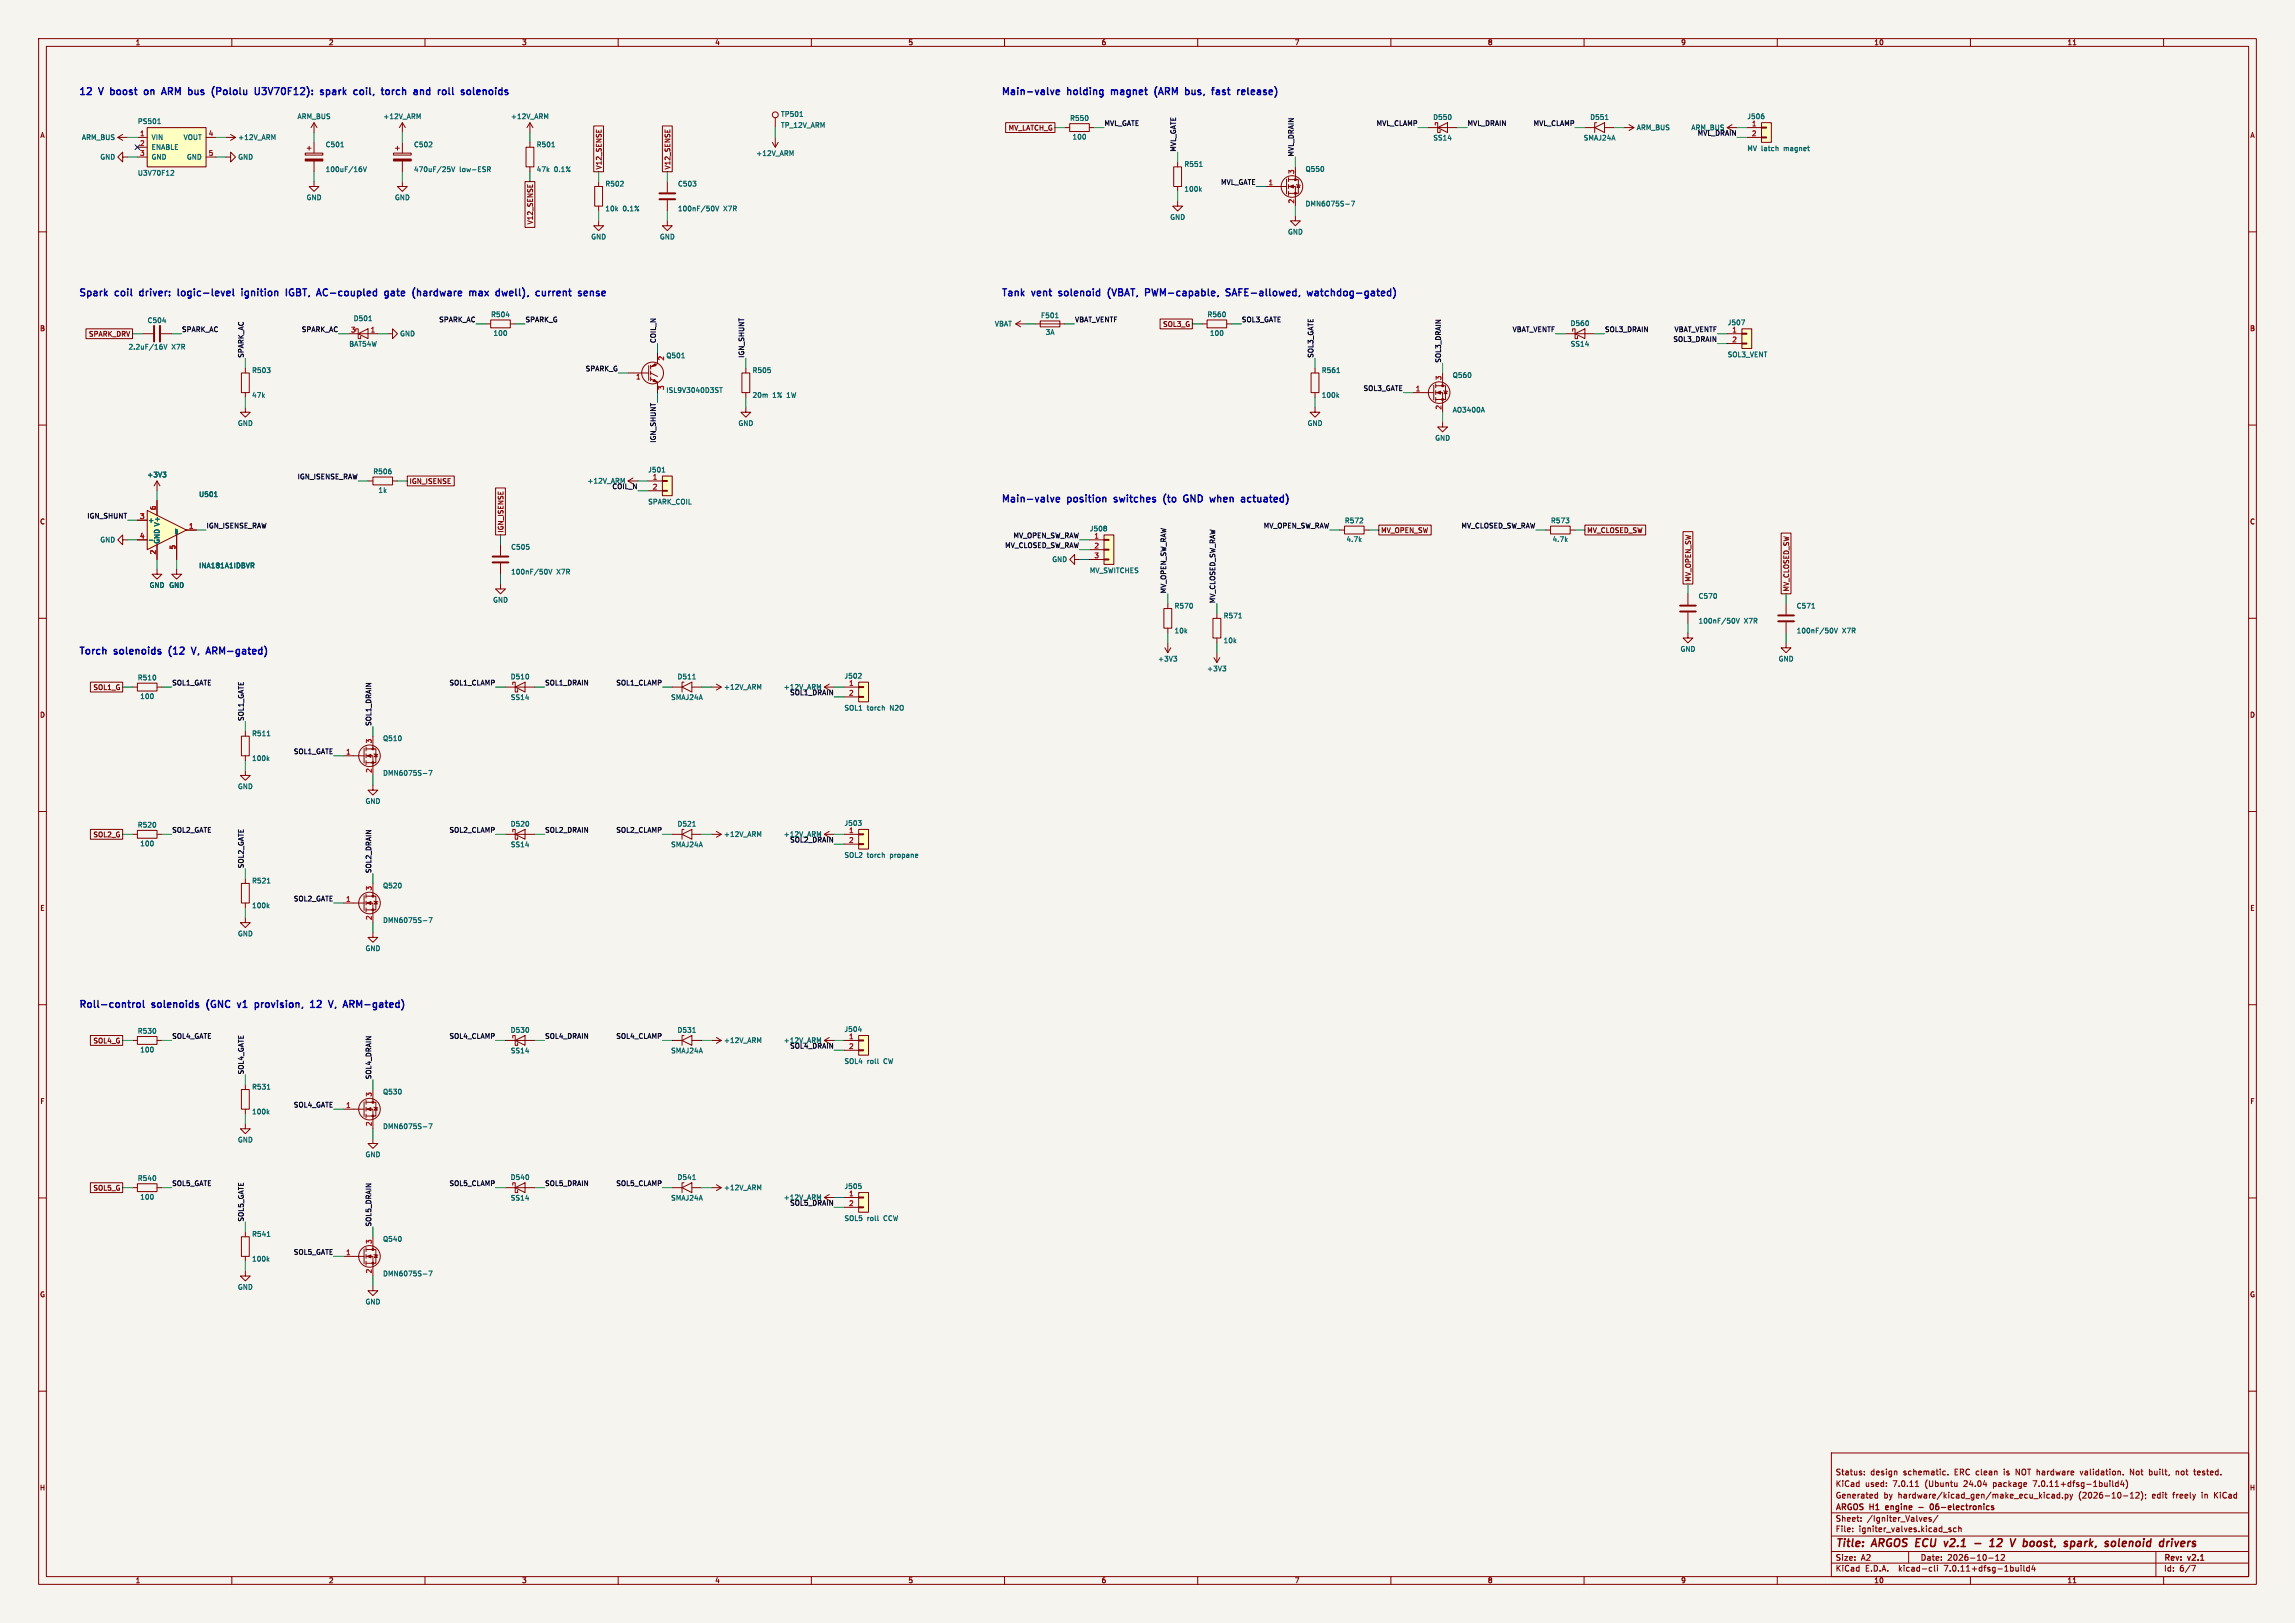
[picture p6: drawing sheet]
<svg xmlns="http://www.w3.org/2000/svg" width="594mm" height="420mm" viewBox="0 0 594 420" stroke-linecap="round" stroke-linejoin="round" font-family="sans-serif">
<defs><g id="words">
<g font-size="2.8" fill="#840000">
<text x="475" y="400.9">Title:</text>
<text x="484.7" y="400.9">ARGOS ECU</text>
<text x="504.9" y="400.9">v2.1</text>
<text x="518.3" y="400.9">12</text>
<text x="524.5" y="400.9">V boost,</text>
<text x="540" y="400.9">spark,</text>
<text x="551.3" y="400.9">solenoid</text>
<text x="566.2" y="400.9">drivers</text>
</g>
<g font-size="2.5" fill="#0000c2">
<text x="20.3" y="25.5">12</text>
<text x="29.5" y="25.5">boost</text>
<text x="38.9" y="25.5">on</text>
<text x="44.3" y="25.5">ARM</text>
<text x="51.8" y="25.5">bus</text>
<text x="58.6" y="25.5">(Pololu</text>
<text x="70.4" y="25.5">U3V70F12):</text>
<text x="88.1" y="25.5">spark</text>
<text x="97.5" y="25.5">coil,</text>
<text x="105.4" y="25.5">torch</text>
<text x="114.5" y="25.5">and</text>
<text x="121.4" y="25.5">roll</text>
<text x="128.2" y="25.5">solenoids</text>
<text x="259.1" y="25.5">Main-valve</text>
<text x="276.4" y="25.5">holding</text>
<text x="288.5" y="25.5">magnet</text>
<text x="300.4" y="25.5">(ARM</text>
<text x="309.1" y="25.5">bus,</text>
<text x="316.8" y="25.5">fast</text>
<text x="324" y="25.5">release)</text>
<text x="20.3" y="77.6">Spark</text>
<text x="30" y="77.6">coil</text>
<text x="37" y="77.6">driver:</text>
<text x="47.6" y="77.6">logic-level</text>
<text x="64.9" y="77.6">ignition</text>
<text x="77.1" y="77.6">IGBT,</text>
<text x="85.8" y="77.6">AC-coupled</text>
<text x="104" y="77.6">gate</text>
<text x="112" y="77.6">(hardware</text>
<text x="127.4" y="77.6">max</text>
<text x="135" y="77.6">dwell),</text>
<text x="146.1" y="77.6">current</text>
<text x="259.1" y="77.6">Tank</text>
<text x="267.3" y="77.6">vent</text>
<text x="274.9" y="77.6">solenoid</text>
<text x="288.3" y="77.6">(VBAT,</text>
<text x="298.7" y="77.6">PWM-capable,</text>
<text x="320.4" y="77.6">SAFE-allowed,</text>
<text x="342.2" y="77.6">watchdog-gated)</text>
<text x="259.1" y="130.9">Main-valve</text>
<text x="276.4" y="130.9">position</text>
<text x="289.2" y="130.9">switches</text>
<text x="302.7" y="130.9">(to</text>
<text x="308.7" y="130.9">GND</text>
<text x="316.3" y="130.9">when</text>
<text x="325" y="130.9">actuated)</text>
<text x="20.3" y="170.3">Torch</text>
<text x="29.7" y="170.3">solenoids</text>
<text x="44.6" y="170.3">(12</text>
<text x="51.3" y="170.3">V,</text>
<text x="55.8" y="170.3">ARM-gated)</text>
<text x="20.3" y="261.7">Roll-control</text>
<text x="39.5" y="261.7">solenoids</text>
<text x="54.3" y="261.7">(GNC</text>
<text x="63.1" y="261.7">v1</text>
<text x="68.3" y="261.7">provision,</text>
<text x="83.4" y="261.7">12</text>
<text x="88.9" y="261.7">V,</text>
<text x="93.4" y="261.7">ARM-gated)</text>
</g>
<g font-size="2.1" fill="#840000">
<text x="475" y="382">Status:</text>
<text x="484.1" y="382">design</text>
<text x="492.7" y="382">schematic.</text>
<text x="506" y="382">ERC clean</text>
<text x="519.1" y="382">is</text>
<text x="522.3" y="382">NOT hardware</text>
<text x="539.3" y="382">validation.</text>
<text x="552.3" y="382">Not</text>
<text x="557.4" y="382">built,</text>
<text x="564.5" y="382">not</text>
<text x="569.4" y="382">tested.</text>
<text x="475" y="388">Generated</text>
<text x="475" y="385">KiCad</text>
<text x="482.7" y="385">used:</text>
<text x="487.5" y="388">by</text>
<text x="490" y="385">7.0.11</text>
<text x="491.3" y="388">hardware/kicad_gen/make_ecu_kicad.py</text>
<text x="498.4" y="385">(Ubuntu</text>
<text x="508.6" y="385">24.04</text>
<text x="516.3" y="385">package</text>
<text x="526.8" y="385">7.0.11+dfsg-1build4)</text>
<text x="538.2" y="388">(2026-10-12);</text>
<text x="557.3" y="388">edit</text>
<text x="562.9" y="388">freely</text>
<text x="570.4" y="388">in</text>
<text x="573.8" y="388">KiCad</text>
<text x="475" y="394">Sheet:</text>
<text x="475" y="391.2">ARGOS H1</text>
<text x="483.2" y="394">/Igniter_Valves/</text>
<text x="488.8" y="391.2">engine</text>
<text x="501.5" y="391.2">06-electronics</text>
<text x="475" y="396.7">File:</text>
<text x="481.1" y="396.7">igniter_valves.kicad_sch</text>
<text x="475" y="406.9">KiCad</text>
<text x="475" y="404.1">Size:</text>
<text x="481.7" y="404.1">A2</text>
<text x="482.7" y="406.9">E.D.A.</text>
<text x="491.6" y="406.9">kicad-cli</text>
<text x="497" y="404.1">Date:</text>
<text x="503.5" y="406.9">7.0.11+dfsg-1build4</text>
<text x="504" y="404.1">2026-10-12</text>
<text x="560" y="404.3">Rev:</text>
<text x="560" y="406.9">Id:</text>
<text x="564.1" y="406.9">6/7</text>
<text x="566.4" y="404.3">v2.1</text>
</g>
<g font-size="1.8" fill="#840000">
<text x="35" y="11.9">1</text>
<text x="85" y="11.9">2</text>
<text x="135" y="11.9">3</text>
<text x="185" y="11.9">4</text>
<text x="235" y="11.9">5</text>
<text x="285" y="11.9">6</text>
<text x="335" y="11.9">7</text>
<text x="385" y="11.9">8</text>
<text x="435" y="11.9">9</text>
<text x="485" y="11.9">10</text>
<text x="535" y="11.9">11</text>
<text x="10.3" y="35.9">A</text>
<text x="260.9" y="34">MV_LATCH_G</text>
<text x="582.3" y="35.9">A</text>
<text x="155.9" y="44" transform="rotate(-90 155.9 44)">V12_SENSE</text>
<text x="173.7" y="44" transform="rotate(-90 173.7 44)">V12_SENSE</text>
<text x="138.1" y="58.2" transform="rotate(-90 138.1 58.2)">V12_SENSE</text>
<text x="10.3" y="85.9">B</text>
<text x="22.9" y="87.3">SPARK_DRV</text>
<text x="300.9" y="84.8">SOL3_G</text>
<text x="582.3" y="85.9">B</text>
<text x="105.9" y="125.4">IGN_ISENSE</text>
<text x="10.3" y="135.9">C</text>
<text x="130.5" y="138" transform="rotate(-90 130.5 138)">IGN_ISENSE</text>
<text x="582.3" y="135.9">C</text>
<text x="357.3" y="138.1">MV_OPEN_SW</text>
<text x="410.7" y="138.1">MV_CLOSED_SW</text>
<text x="437.8" y="150.7" transform="rotate(-90 437.8 150.7)">MV_OPEN_SW</text>
<text x="463.2" y="153.2" transform="rotate(-90 463.2 153.2)">MV_CLOSED_SW</text>
<text x="24.1" y="178.8">SOL1_G</text>
<text x="10.3" y="185.9">D</text>
<text x="582.3" y="185.9">D</text>
<text x="24.1" y="216.9">SOL2_G</text>
<text x="10.3" y="235.9">E</text>
<text x="582.3" y="235.9">E</text>
<text x="24.1" y="270.2">SOL4_G</text>
<text x="10.3" y="285.9">F</text>
<text x="582.3" y="285.9">F</text>
<text x="24.1" y="308.3">SOL5_G</text>
<text x="10.3" y="335.9">G</text>
<text x="582.3" y="335.9">G</text>
<text x="10.2" y="385.9">H</text>
<text x="582.2" y="385.9">H</text>
<text x="35" y="409.9">1</text>
<text x="85" y="409.9">2</text>
<text x="135" y="409.9">3</text>
<text x="185" y="409.9">4</text>
<text x="235" y="409.9">5</text>
<text x="285" y="409.9">6</text>
<text x="335" y="409.9">7</text>
<text x="385" y="409.9">8</text>
<text x="435" y="409.9">9</text>
<text x="485" y="409.9">10</text>
<text x="535" y="409.9">11</text>
</g>
<g font-size="1.8" fill="#006464">
<text x="35.6" y="32.3">PS501</text>
<text x="76.9" y="31">ARM_BUS</text>
<text x="99.1" y="31">+12V_ARM</text>
<text x="132.1" y="31">+12V_ARM</text>
<text x="202" y="30.4">TP501</text>
<text x="202" y="33.3">TP_12V_ARM</text>
<text x="276.8" y="31.5">R550</text>
<text x="370.8" y="31.2">D550</text>
<text x="411.5" y="31.2">D551</text>
<text x="423.5" y="33.9">ARM_BUS</text>
<text x="452.1" y="31">J506</text>
<text x="21.1" y="36.4">ARM_BUS</text>
<text x="25.8" y="41.5">GND</text>
<text x="39.1" y="36.4">VIN</text>
<text x="39.1" y="39">ENABLE</text>
<text x="39.1" y="41.5">GND</text>
<text x="47.4" y="36.4">VOUT</text>
<text x="48.3" y="41.5">GND</text>
<text x="61.5" y="41.5">GND</text>
<text x="61.5" y="36.4">+12V_ARM</text>
<text x="84.2" y="38.3">C501</text>
<text x="107" y="38.3">C502</text>
<text x="138.8" y="38.3">R501</text>
<text x="195.6" y="40.6">+12V_ARM</text>
<text x="277.5" y="36.3">100</text>
<text x="370.9" y="36.6">SS14</text>
<text x="409.8" y="36.6">SMAJ24A</text>
<text x="452.1" y="39.3">MV latch</text>
<text x="461.8" y="39.3">magnet</text>
<text x="35.6" y="45.6">U3V70F12</text>
<text x="84.2" y="44.7">100uF/16V</text>
<text x="107" y="44.7">470uF/25V</text>
<text x="118.9" y="44.7">low-ESR</text>
<text x="138.8" y="44.7">47k</text>
<text x="143.4" y="44.7">0.1%</text>
<text x="306.4" y="43.4">R551</text>
<text x="337.8" y="44.6">Q550</text>
<text x="79.2" y="52">GND</text>
<text x="102.1" y="52">GND</text>
<text x="156.6" y="48.5">R502</text>
<text x="175.4" y="48.5">C503</text>
<text x="306.4" y="49.8">100k</text>
<text x="337.8" y="53.6">DMN6075S-7</text>
<text x="156.6" y="54.9">10k</text>
<text x="161.2" y="54.9">0.1%</text>
<text x="175.4" y="54.9">100nF/50V</text>
<text x="187.2" y="54.9">X7R</text>
<text x="302.8" y="57.1">GND</text>
<text x="152.9" y="62.2">GND</text>
<text x="170.7" y="62.2">GND</text>
<text x="333.2" y="60.9">GND</text>
<text x="38.1" y="83.8">C504</text>
<text x="91.4" y="83.3">D501</text>
<text x="127" y="82.3">R504</text>
<text x="269.3" y="82.5">F501</text>
<text x="312.4" y="82.3">R560</text>
<text x="90.3" y="89.9">BAT54W</text>
<text x="103.4" y="87.2">GND</text>
<text x="127.6" y="87.1">100</text>
<text x="257.4" y="84.7">VBAT</text>
<text x="270.5" y="86.8">3A</text>
<text x="313" y="87.1">100</text>
<text x="406.4" y="84.6">D560</text>
<text x="406.4" y="89.9">SS14</text>
<text x="447.1" y="84.4">J507</text>
<text x="33.2" y="90.7">2.2uF/16V</text>
<text x="44.4" y="90.7">X7R</text>
<text x="172.2" y="93.4" transform="rotate(-90 172.2 93.4)">2</text>
<text x="172.3" y="92.9">Q501</text>
<text x="447.1" y="92.6">SOL3_VENT</text>
<text x="65.1" y="96.7">R503</text>
<text x="172.2" y="101" transform="rotate(-90 172.2 101)">3</text>
<text x="172.3" y="101.9">ISL9V3040D3ST</text>
<text x="194.7" y="96.7">R505</text>
<text x="342" y="96.7">R561</text>
<text x="375.9" y="98">Q560</text>
<text x="65.1" y="103.1">47k</text>
<text x="194.7" y="103.1">20m</text>
<text x="200" y="103.1">1%</text>
<text x="203.8" y="103.1">1W</text>
<text x="342" y="103.1">100k</text>
<text x="375.9" y="106.9">AO3400A</text>
<text x="61.5" y="110.4">GND</text>
<text x="191" y="110.4">GND</text>
<text x="338.3" y="110.4">GND</text>
<text x="371.3" y="114.2">GND</text>
<text x="38" y="123.7">+3V3</text>
<text x="96.5" y="122.9">R506</text>
<text x="151.9" y="125.3">+12V_ARM</text>
<text x="167.6" y="122.5">J501</text>
<text x="51.4" y="128.8">U501</text>
<text x="97.8" y="127.7">1k</text>
<text x="167.6" y="130.7">SPARK_COIL</text>
<text x="38.2" y="135.5">+</text>
<text x="282" y="137.7">J508</text>
<text x="348" y="135.6">R572</text>
<text x="401.3" y="135.6">R573</text>
<text x="25.8" y="140.6">GND</text>
<text x="41.5" y="140.8" transform="rotate(-90 41.5 140.8)">GND V+</text>
<text x="132.2" y="142.4">C505</text>
<text x="348.4" y="140.4">4.7k</text>
<text x="401.7" y="140.4">4.7k</text>
<text x="51.4" y="147.2">INA181A1IDBVR</text>
<text x="132.2" y="148.9">100nF/50V</text>
<text x="144.1" y="148.9">X7R</text>
<text x="272.2" y="145.6">GND</text>
<text x="282" y="148.5">MV_SWITCHES</text>
<text x="38.6" y="152.3">GND GND</text>
<text x="439.5" y="155.1">C570</text>
<text x="127.5" y="156.1">GND</text>
<text x="303.9" y="157.7">R570</text>
<text x="316.6" y="160.2">R571</text>
<text x="439.5" y="161.6">100nF/50V</text>
<text x="451.4" y="161.6">X7R</text>
<text x="464.9" y="157.7">C571</text>
<text x="303.9" y="164.1">10k</text>
<text x="316.6" y="166.6">10k</text>
<text x="464.9" y="164.1">100nF/50V</text>
<text x="476.8" y="164.1">X7R</text>
<text x="299.6" y="171.4">+3V3</text>
<text x="312.3" y="173.9">+3V3</text>
<text x="434.8" y="168.8">GND</text>
<text x="460.2" y="171.4">GND</text>
<text x="35.5" y="176.2">R510</text>
<text x="132.1" y="176">D510</text>
<text x="175.2" y="176">D511</text>
<text x="187.3" y="178.7">+12V_ARM</text>
<text x="218.4" y="175.8">J502</text>
<text x="36.2" y="181.1">100</text>
<text x="132.1" y="181.3">SS14</text>
<text x="173.6" y="181.3">SMAJ24A</text>
<text x="218.4" y="184.1">SOL1</text>
<text x="224.4" y="184.1">torch</text>
<text x="230.5" y="184.1">N2O</text>
<text x="65.1" y="190.7">R511</text>
<text x="99" y="192">Q510</text>
<text x="65.1" y="197.1">100k</text>
<text x="99" y="200.9">DMN6075S-7</text>
<text x="61.5" y="204.4">GND</text>
<text x="94.5" y="208.2">GND</text>
<text x="35.5" y="214.3">R520</text>
<text x="132.1" y="214.1">D520</text>
<text x="175.2" y="214.1">D521</text>
<text x="218.4" y="213.9">J503</text>
<text x="36.2" y="219.2">100</text>
<text x="132.1" y="219.4">SS14</text>
<text x="173.6" y="219.4">SMAJ24A</text>
<text x="187.3" y="216.8">+12V_ARM</text>
<text x="218.4" y="222.2">SOL2</text>
<text x="224.4" y="222.2">torch</text>
<text x="230.5" y="222.2">propane</text>
<text x="65.1" y="228.8">R521</text>
<text x="99" y="230.1">Q520</text>
<text x="65.1" y="235.2">100k</text>
<text x="99" y="239">DMN6075S-7</text>
<text x="61.5" y="242.5">GND</text>
<text x="94.5" y="246.3">GND</text>
<text x="35.5" y="267.7">R530</text>
<text x="132.1" y="267.4">D530</text>
<text x="175.2" y="267.4">D531</text>
<text x="218.4" y="267.2">J504</text>
<text x="36.2" y="272.5">100</text>
<text x="132.1" y="272.8">SS14</text>
<text x="173.6" y="272.8">SMAJ24A</text>
<text x="187.3" y="270.1">+12V_ARM</text>
<text x="218.4" y="275.5">SOL4</text>
<text x="224.4" y="275.5">roll</text>
<text x="228.8" y="275.5">CW</text>
<text x="65.1" y="282.1">R531</text>
<text x="99" y="283.4">Q530</text>
<text x="65.1" y="288.6">100k</text>
<text x="99" y="292.4">DMN6075S-7</text>
<text x="61.5" y="295.8">GND</text>
<text x="94.5" y="299.6">GND</text>
<text x="35.5" y="305.8">R540</text>
<text x="132.1" y="305.5">D540</text>
<text x="175.2" y="305.5">D541</text>
<text x="36.2" y="310.6">100</text>
<text x="132.1" y="310.9">SS14</text>
<text x="173.6" y="310.9">SMAJ24A</text>
<text x="187.3" y="308.2">+12V_ARM</text>
<text x="218.4" y="307.9">J505</text>
<text x="218.4" y="316.2">SOL5</text>
<text x="224.4" y="316.2">roll</text>
<text x="228.8" y="316.2">CCW</text>
<text x="65.1" y="320.2">R541</text>
<text x="99" y="321.5">Q540</text>
<text x="65.1" y="326.7">100k</text>
<text x="61.5" y="333.9">GND</text>
<text x="99" y="330.5">DMN6075S-7</text>
<text x="94.5" y="337.7">GND</text>
</g>
<g font-size="1.8" fill="#a90000">
<text x="36.1" y="35.3">1</text>
<text x="53.9" y="35.3">4</text>
<text x="453.3" y="32.8">1</text>
<text x="453.3" y="35.3">2</text>
<text x="36.1" y="37.8">2</text>
<text x="36.1" y="40.4">3</text>
<text x="53.9" y="40.4">5</text>
<text x="335" y="45.2" transform="rotate(-90 335 45.2)">3</text>
<text x="328.2" y="48">1</text>
<text x="335" y="52.8" transform="rotate(-90 335 52.8)">2</text>
<text x="90.7" y="86.1">3</text>
<text x="95.8" y="86.1">1</text>
<text x="448.2" y="86.1">1</text>
<text x="448.2" y="88.6">2</text>
<text x="164.5" y="98.5">1</text>
<text x="366.3" y="101.3">1</text>
<text x="373.1" y="98.5" transform="rotate(-90 373.1 98.5)">3</text>
<text x="373.1" y="106.1" transform="rotate(-90 373.1 106.1)">2</text>
<text x="168.8" y="124.2">1</text>
<text x="168.8" y="126.7">2</text>
<text x="36.1" y="134.4">3</text>
<text x="40.4" y="132.2" transform="rotate(-90 40.4 132.2)">6</text>
<text x="48.8" y="136.9">1</text>
<text x="36.1" y="139.4">4</text>
<text x="40.4" y="143.6" transform="rotate(-90 40.4 143.6)">2</text>
<text x="45.5" y="142.3" transform="rotate(-90 45.5 142.3)">5</text>
<text x="283.1" y="139.4">1</text>
<text x="283.1" y="142">2</text>
<text x="283.1" y="144.5">3</text>
<text x="219.6" y="177.5">1</text>
<text x="219.6" y="180.1">2</text>
<text x="89.5" y="195.3">1</text>
<text x="96.3" y="192.5" transform="rotate(-90 96.3 192.5)">3</text>
<text x="96.3" y="200.1" transform="rotate(-90 96.3 200.1)">2</text>
<text x="219.6" y="215.6">1</text>
<text x="219.6" y="218.2">2</text>
<text x="89.5" y="233.4">1</text>
<text x="96.3" y="230.6" transform="rotate(-90 96.3 230.6)">3</text>
<text x="96.3" y="238.2" transform="rotate(-90 96.3 238.2)">2</text>
<text x="219.6" y="269">1</text>
<text x="219.6" y="271.5">2</text>
<text x="89.5" y="286.8">1</text>
<text x="96.3" y="283.9" transform="rotate(-90 96.3 283.9)">3</text>
<text x="96.3" y="291.5" transform="rotate(-90 96.3 291.5)">2</text>
<text x="219.6" y="309.6">1</text>
<text x="219.6" y="312.2">2</text>
<text x="96.3" y="322" transform="rotate(-90 96.3 322)">3</text>
<text x="89.5" y="324.9">1</text>
<text x="96.3" y="329.6" transform="rotate(-90 96.3 329.6)">2</text>
</g>
<g font-size="1.8" fill="#0f0f0f">
<text x="285.8" y="32.7">MVL_GATE</text>
<text x="356.2" y="32.7">MVL_CLAMP</text>
<text x="379.7" y="32.7">MVL_DRAIN</text>
<text x="396.8" y="32.7">MVL_CLAMP</text>
<text x="437.6" y="33.9">ARM_BUS</text>
<text x="439.3" y="35.2">MVL_DRAIN</text>
<text x="304.4" y="39.4" transform="rotate(-90 304.4 39.4)">MVL_GATE</text>
<text x="334.9" y="40.6" transform="rotate(-90 334.9 40.6)">MVL_DRAIN</text>
<text x="315.9" y="47.9">MVL_GATE</text>
<text x="113.6" y="83.5">SPARK_AC</text>
<text x="135.9" y="83.5">SPARK_G</text>
<text x="278.1" y="83.5">VBAT_VENTF</text>
<text x="321.3" y="83.5">SOL3_GATE</text>
<text x="47" y="86">SPARK_AC</text>
<text x="78" y="86">SPARK_AC</text>
<text x="169.8" y="88.9" transform="rotate(-90 169.8 88.9)">COIL_N</text>
<text x="391.4" y="86">VBAT_VENTF</text>
<text x="415.3" y="86">SOL3_DRAIN</text>
<text x="433" y="88.5">SOL3_DRAIN</text>
<text x="433.3" y="86">VBAT_VENTF</text>
<text x="63.2" y="92.7" transform="rotate(-90 63.2 92.7)">SPARK_AC</text>
<text x="192.7" y="92.7" transform="rotate(-90 192.7 92.7)">IGN_SHUNT</text>
<text x="340" y="92.7" transform="rotate(-90 340 92.7)">SOL3_GATE</text>
<text x="373" y="94" transform="rotate(-90 373 94)">SOL3_DRAIN</text>
<text x="151.5" y="96.2">SPARK_G</text>
<text x="352.8" y="101.2">SOL3_GATE</text>
<text x="169.8" y="114.7" transform="rotate(-90 169.8 114.7)">IGN_SHUNT</text>
<text x="76.9" y="124.1">IGN_ISENSE_RAW</text>
<text x="158.4" y="126.6">COIL_N</text>
<text x="22.5" y="134.3">IGN_SHUNT</text>
<text x="53.3" y="136.8">IGN_ISENSE_RAW</text>
<text x="327" y="136.8">MV_OPEN_SW_RAW</text>
<text x="378.1" y="136.8">MV_CLOSED_SW_RAW</text>
<text x="260" y="141.9">MV_CLOSED_SW_RAW</text>
<text x="262.2" y="139.3">MV_OPEN_SW_RAW</text>
<text x="301.9" y="153.7" transform="rotate(-90 301.9 153.7)">MV_OPEN_SW_RAW</text>
<text x="314.6" y="156.2" transform="rotate(-90 314.6 156.2)">MV_CLOSED_SW_RAW</text>
<text x="44.4" y="177.5">SOL1_GATE</text>
<text x="116.2" y="177.5">SOL1_CLAMP</text>
<text x="141" y="177.5">SOL1_DRAIN</text>
<text x="159.4" y="177.5">SOL1_CLAMP</text>
<text x="202.7" y="178.7">+12V_ARM</text>
<text x="204.4" y="180">SOL1_DRAIN</text>
<text x="63.2" y="186.7" transform="rotate(-90 63.2 186.7)">SOL1_GATE</text>
<text x="96.2" y="188" transform="rotate(-90 96.2 188)">SOL1_DRAIN</text>
<text x="75.9" y="195.2">SOL1_GATE</text>
<text x="44.4" y="215.6">SOL2_GATE</text>
<text x="116.2" y="215.6">SOL2_CLAMP</text>
<text x="141" y="215.6">SOL2_DRAIN</text>
<text x="159.4" y="215.6">SOL2_CLAMP</text>
<text x="202.7" y="216.8">+12V_ARM</text>
<text x="204.4" y="218.1">SOL2_DRAIN</text>
<text x="63.2" y="224.8" transform="rotate(-90 63.2 224.8)">SOL2_GATE</text>
<text x="96.2" y="226.1" transform="rotate(-90 96.2 226.1)">SOL2_DRAIN</text>
<text x="75.9" y="233.3">SOL2_GATE</text>
<text x="44.4" y="268.9">SOL4_GATE</text>
<text x="116.2" y="268.9">SOL4_CLAMP</text>
<text x="141" y="268.9">SOL4_DRAIN</text>
<text x="159.4" y="268.9">SOL4_CLAMP</text>
<text x="202.7" y="270.1">+12V_ARM</text>
<text x="204.4" y="271.4">SOL4_DRAIN</text>
<text x="63.2" y="278.1" transform="rotate(-90 63.2 278.1)">SOL4_GATE</text>
<text x="96.2" y="279.4" transform="rotate(-90 96.2 279.4)">SOL4_DRAIN</text>
<text x="75.9" y="286.7">SOL4_GATE</text>
<text x="44.4" y="307">SOL5_GATE</text>
<text x="116.2" y="307">SOL5_CLAMP</text>
<text x="141" y="307">SOL5_DRAIN</text>
<text x="159.4" y="307">SOL5_CLAMP</text>
<text x="202.7" y="310.7">+12V_ARM</text>
<text x="63.2" y="316.2" transform="rotate(-90 63.2 316.2)">SOL5_GATE</text>
<text x="96.2" y="317.5" transform="rotate(-90 96.2 317.5)">SOL5_DRAIN</text>
<text x="204.4" y="312.1">SOL5_DRAIN</text>
<text x="75.9" y="324.8">SOL5_GATE</text>
</g>
<text font-size=".7" fill="#006464" x="46.1" y="138.3" transform="rotate(-90 46.1 138.3)">REF</text>
</g></defs>
<path d="M0 0h594v420h-594z" fill="#f5f4ef" stroke="#f5f4ef" stroke-width=".26"/>
<g fill="none" stroke="#840000" stroke-width=".26">
<path d="M10 10h574v400h-574zM12 12h570v396h-570zM60 10v2M110 10v2M160 10v2M210 10v2M260 10v2M310 10v2M360 10v2M410 10v2M460 10v2M510 10v2"/>
<path d="M536.6 11.6h.7M560 10v2M199.9 36.8l.8 1.3 .7-1.3M200.7 30.5v2.5M200.7 35.6v2.5M275.6 33h1.3M276.9 32h5v2h-5zM281.9 33h1.3M369.6 33h7.6M371.5 32.4v-.6h.6v2.5h.6v-.6M372.1 33l2.5-1.2v2.5zM410.2 33h2.5"/>
<path d="M412.7 33l2.6-1.2v2.5zM413.3 31.8h-.6v2.5M415.3 33h2.5M420.4 33h2.5M421.6 32.3l1.3 .7-1.3 .8M447 33h2.6M448.3 32.3l-1.3 .7 1.3 .8M452.1 33h3.8M452.1 35.6h3.8M455.9 35.4h1.3v.3h-1.3zM455.9 32.9h1.3v.2h-1.3zM455.9 31.8h2.6v5h-2.6z"/>
<path d="M10 60h2M153.9 48.3h2.1v5h-2.1zM154.9 57.2v1.2h1.3l-1.3 1.3-1.2-1.3h1.2M154.9 47v1.3M154.9 53.3v1.3M172.7 57.2v1.2h1.3l-1.3 1.3-1.3-1.3h1.3M172.7 47v2.8M172.7 51.8v2.8M303.8 43.2h2v5.1h-2zM304.8 52.1v1.2h1.3l-1.3 1.3-1.3-1.3h1.3M304.8 41.9v1.3M304.8 48.3v1.2"/>
<path d="M327.7 48.3h5.3M333 46.4v3.8M333.5 48.3h1.8v5M333.5 46.5h2.5v3.5h-2.5M333.5 46v1M333.5 47.8v1M333.5 49.5v1M335.3 43.2v3.3M335.5 47.8l1 .2M336 47.9l.4 .6h-.7zM582 60h2M162.6 96.5h5.3"/>
<path d="M167.9 94.6v3.8M168.4 94.5v1M168.4 96v1M168.4 97.5v1.1M168.4 98l1.8 .9M168.4 96.5l1.8 .9M170.2 94.1l-1.8 .9M170.2 91.4v2.6M170.2 99.1v2.5M192 96.5h2.1v5.1h-2.1zM193 95.3v1.2M262.9 83.8h2.5"/>
<path d="M264.2 83.1l-1.3 .7 1.3 .8M268 83.8h7.6M269.2 83.1h5.1v1.5h-5.1zM339.3 96.5h2.1v5.1h-2.1zM340.4 95.3v1.2M10 110h2M193 105.4v1.3h1.3l-1.3 1.3-1.2-1.3h1.2M193 101.6v1.3M340.4 105.4v1.3h1.2l-1.2 1.3-1.3-1.3h1.3M340.4 101.6v1.3M582 110h2M95.2 124.5h1.3"/>
<path d="M96.5 123.4h5.1v2.1h-5.1zM101.6 124.5h1.3M162.6 124.5h2.5M163.8 123.7l-1.2 .8 1.2 .7M167.6 124.5h3.8M167.6 127h3.8M171.4 126.9h1.3v.2h-1.3zM171.4 124.3h1.3v.3h-1.3zM171.4 123.2h2.6v5.1h-2.6zM346.7 137.2h1.3M348 136.1h5.1v2.1h-5.1zM353.1 137.2h1.2"/>
<path d="M400 137.2h1.3M401.3 136.1h5.1v2.1h-5.1zM406.4 137.2h1.3M10 160h2M40.6 147.3v1.3h1.3l-1.3 1.3-1.2-1.3h1.2M45.7 147.3v1.3h1.3l-1.3 1.3-1.3-1.3h1.3M129.5 151.1v1.3h1.3l-1.3 1.3-1.2-1.3h1.2M129.5 141v2.8M129.5 145.8v2.8M436.9 153.7v2.8M436.9 158.5v2.8M462.3 156.2v2.8"/>
<path d="M582 160h2M436.9 163.8v1.3h1.2l-1.2 1.3-1.3-1.3h1.3M462.3 166.4v1.2h1.2l-1.2 1.3-1.3-1.3h1.3M462.3 161v2.8M10 210h2M582 210h2M10 260h2M582 260h2M130.8 269.2h7.6M132.7 268.6v-.6h.6v2.5h.7v-.6M133.3 269.2l2.6-1.2v2.5zM174 269.2h2.5"/>
<path d="M176.5 269.2l2.6-1.2v2.5zM177 268h-.5v2.5M179.1 269.2h2.5M184.1 269.2h2.6M185.4 268.5l1.3 .7-1.3 .8M213.4 269.2h2.5M214.6 268.5l-1.2 .7 1.2 .8M218.4 269.2h3.8M218.4 271.8h3.8M222.2 271.7h1.3v.2h-1.3zM222.2 269.1h1.3v.3h-1.3zM222.2 268h2.6v5.1h-2.6z"/>
<path d="M62.5 281.9h2v5.1h-2zM63.5 290.8v1.3h1.3l-1.3 1.3-1.3-1.3h1.3M63.5 280.7v1.2M63.5 287v1.3M88.9 287h5.3M94.2 285.1v3.8M94.7 287h1.8v5.1M94.7 285.2h2.6v3.6h-2.6M94.7 284.7v1.1M94.7 286.5v1M94.7 288.3v1M96.5 294.6v1.3h1.3l-1.3 1.3-1.3-1.3h1.3"/>
<path d="M96.5 281.9v3.3M96.8 286.5l1 .3M97.3 286.6l.4 .7h-.8zM10 310h2M63.5 318.8v1.2M130.8 307.3h7.6M132.7 306.7v-.6h.6v2.5h.7v-.6M133.3 307.3l2.6-1.2v2.5zM174 307.3h2.5M176.5 307.3l2.6-1.2v2.5zM177 306.1h-.5v2.5M179.1 307.3h2.5"/>
<path d="M184.1 307.3h2.6M185.4 306.6l1.3 .7-1.3 .8M213.4 309.9h2.5M214.6 309.1l-1.2 .8 1.2 .7M582 310h2M62.5 320h2v5.1h-2zM63.5 328.9v1.3h1.3l-1.3 1.3-1.3-1.3h1.3M63.5 325.1v1.3M88.9 325.1h5.3M94.2 323.2v3.8M94.7 325.1h1.8v5.1M94.7 323.3h2.6v3.6h-2.6"/>
<path d="M94.7 322.8v1.1M94.7 324.6v1M94.7 326.4v1M96.5 332.7v1.3h1.3l-1.3 1.3-1.3-1.3h1.3M96.5 320v3.3M96.8 324.6l1 .3M97.3 324.7l.4 .7h-.8zM10 360h2M474 376h108v32h-108zM582 360h2M474 397.5h108M474 391.5h108"/>
<path d="M479.5 396.2v.2M479.5 395.4v.2M481.7 393.5v.2M481.7 392.7v.2M482.5 381.5v.2M482.5 380.7v.2M485.4 387.6h.6M485.4 386.7h.6M486 386.2v1.5M490.7 380.7l.3 .2v.8M495.7 384.7h.9M496 383.4l.2-.2v1.5"/>
<path d="M498.2 392.7h.4l.1 .3-.7 .2M498.6 393.6l-.4 .1M499.8 392.7h-.3l-.3 .2 .1 .2 .5 .1v.4h-.6M501.6 392.1l-1.3 1.9M503.1 380.7h.4M503.5 381.6l-.4 .1M504.2 381.5v.2M505 395.4h-.4l-.2 .2 .1 .2 .5 .1v.4h-.6M506.3 395.4h-.4l-.3 .3 .1 .6h.6M506.5 383.7v1M506.5 384.5l-.2 .2M507 395.5l.5-.1 .1 1"/>
<path d="M507 394.9v1.5M529.8 387.5l.7 .1M530.5 386.7l-.7 .1M531.1 386.7h.6v1M531.7 387l-.7 .3 .2 .4 .5-.1M533.1 386.7h-.4l-.3 .3 .1 .6h.6M533.1 386.2v1.5M533.8 387.5v.2M534.5 386.7h.5l.2 .3-.1 .6h-.6M534.5 386.7v1.5M535.7 386.7l.4 1M536.1 387.7l-.4 .5"/>
<path d="M536.5 386.7l-.4 1M538.4 380.7l.3 1M546.8 383.2v1.3l.2 .2M548.2 383.7h-.4l-.3 .3 .2 .6h.5M548.2 383.2v1.5M549.2 383.1l-.3 1.1h.9M549.5 381.5v.2M549.6 383.7v1M550.2 383a1.73 1.73 0 0 1 0 2.2M551.4 387.7h.8M551.4 386.6l.4-.4v1.5M551.4 381.7v-1.5l.8 1.5"/>
<path d="M552.8 386.3l.6-.1 .3 .4-1 1.1h1M554.2 386a1.72 1.72 0 0 1 0 2.2M555.3 386.7v.2M555.4 387.6l-.2 .3M556.3 381.6h.6M556.3 380.7h.6M556.3 380.2v1.5M563.2 380.8l.6-.1 .1 1M563.2 380.7v1M567.7 380.7h.6M568 381.6l.3 .1M573.2 386.2v1.5"/>
<path d="M574 386.2l-.8 .8M60 408v2M110 408v2M160 408v2M210 408v2M260 408v2M310 408v2M360 408v2M410 408v2M460 408v2M474 404.5h108M474 401.5h108"/>
<path d="M494 401.5v3M499.6 405.6h.4M500 406.5l-.4 .1M500.7 405.1v1.3l.2 .2M501.5 405.1v.1M501.5 405.6v1M510 408v2M514.7 403.2h1.2M516.5 403.8h.9M516.5 402.7l.5-.4v1.5M518 402.4l.5-.1 .3 .4-.9 1.1h.9M523.1 405.1v.1"/>
<path d="M523.1 405.6v1M523.8 405.1v1.3l.2 .2M525.2 405.6h-.4l-.3 .3 .2 .6h.5M525.2 405.1v1.5M526.2 405l-.3 1.1h.9M526.6 405.6v1M536.6 409.6h.7M558 401.5v6.5M560 408v2M567.2 405.1h1l-.6 1.5"/>
<circle cx="200.7" cy="29.7" r=".76"/>
<circle cx="334.4" cy="48.3" r="2.79"/>
<circle cx="168.9" cy="96.5" r="2.82"/>
<circle cx="95.6" cy="287" r="2.79"/>
<circle cx="95.6" cy="325.1" r="2.79"/>
</g>
<g fill="none" stroke="#840000" stroke-width=".4">
<path d="M504.2 398.9l-.7 1.3M511.2 399.4h1.5M515.1 398.8l.7-.6-.3 2M517.9 398.2l-.8 .2M518.1 399.1l-1.3 1.1h1.2M523.9 398.2l-.3 2M524 398.9l-.2 .1M537.9 399h.7v1.2M538.7 399.3l-.7 .1-.3 .3M549.3 399.5l1-.2v-.3h-.8l-.2 .9 .2 .3 .6-.1M564.5 399.5l1-.2-.1-.3h-.8l-.2 .9 .3 .3 .6-.1M515 400.2h1.1"/>
<path d="M523.6 400.1l.6 .1M537.7 400.1h.9"/>
</g>
<path d="M488.1 389.7v.9M488.8 390l-.7 .2M496.6 390.1h1.2M499.8 389.2h.1a.8 .8 0 0 1 .5 .7 .8 .8 0 0 1-.5 .8 1 1 0 0 1-.1-1.5z" fill="none" stroke="#840000" stroke-width=".3"/>
<g fill="#ffffc2" stroke="#ffffc2" stroke-width=".26">
<path d="M455.9 31.8h2.6v5h-2.6z"/>
<path d="M222.2 268h2.6v5.1h-2.6z"/>
<path d="M171.4 123.2h2.6v5.1h-2.6z"/>
</g>
<g fill="none" stroke="#006464" stroke-width=".26">
<path d="M204.9 39.9l.4-.9v1.3M207 30.1h.8M415.5 30.9h.7M456.5 30v.7M460 38.2l.2 .1v.7M467.8 38.2h.5M468.2 39h.1M184.5 53.3a.79 .79 0 0 1 0 1.3M185.2 53.3l.4 1.3 .4-1.3M310.5 43.1h.7M310.6 49l.3 .5M310.9 48.7l-.4 .4"/>
<path d="M348.3 52.8h1M349.7 52h.9l-.6 1.3M176.4 92.6h.8M273.2 82.2h.7M346 96.4h.7M186.2 100.3h.8M186.6 100.3v1.3M346.1 102.4l.4 .4M346.5 102l-.5 .5M161.2 124.7l.4-.9v1.2M171.4 122.2h.7M141.4 147.3a.79 .79 0 0 1 0 1.3"/>
<path d="M142 147.3l.4 1.3 .5-1.3M448.7 160a.79 .79 0 0 1 0 1.3M449.4 160l.4 1.3 .4-1.3M469 157.4h.7M474.1 162.5a.79 .79 0 0 1 0 1.3M474.8 162.5l.4 1.3 .4-1.3M179.3 267.1h.7M196.5 269.5l.4-1v1.3M212 269.5l.4-1v1.3M222.2 266.5h.8M227.2 275l.2 .2M69.2 281.8h.7"/>
<path d="M69.3 287.8l.3 .5M69.6 287.4l-.4 .5M109.5 291.6h1M111 290.8h.8l-.5 1.3M69.2 319.9h.7M179.3 305.2h.7M196.5 307.6l.4-1v1.3M212 310.1l.4-.9v1.3M69.3 325.9l.3 .5M69.6 325.5l-.4 .5M109.5 329.7h1M111 328.9h.8l-.5 1.3"/>
</g>
<g fill="#840000" stroke="#840000" stroke-width=".26">
<path d="M169.3 98.2l.9 .7-1.2-.2z"/>
<path d="M168.7 94.9l.8-.8 .3 .5z"/>
<path d="M95 325.1l1-.4v.8z"/>
<path d="M95 287l1-.4v.8z"/>
<path d="M333.8 48.3l1-.4v.7z"/>
<circle cx="96.5" cy="326.9" r=".25"/>
<circle cx="96.5" cy="323.3" r=".25"/>
<circle cx="96.5" cy="288.8" r=".25"/>
<circle cx="96.5" cy="285.2" r=".25"/>
<circle cx="335.3" cy="50" r=".25"/>
<circle cx="335.3" cy="46.5" r=".25"/>
</g>
<path d="M170.7 51.6h4.1M170.7 50h4.1M127.5 145.5h4.1M127.5 144h4.1M434.8 158.2h4.1M434.8 156.7h4.1M460.2 159.3h4.1M460.2 160.8h4.1" fill="none" stroke="#840000" stroke-width=".51"/>
<path d="M38.1 132.1l10.2 5.1-10.2 5z" fill="#ffffc2"/>
<g fill="none" stroke="#840000" stroke-width=".26">
<path d="M30.5 35.6h2.5M31.7 34.8l-1.2 .8 1.2 .7M35.6 35.6h2.5M35.6 38.1h2.5M38.1 33h15.2v10.2h-15.2zM53.3 35.6h2.6M58.4 35.6h2.6M59.7 34.8l1.3 .8-1.3 .7M79 39.6h4.6v.5h-4.6zM79.5 38.4h1M80 37.8v1.1M80.5 33l.8-1.2 .7 1.2"/>
<path d="M81.3 31.8v2.5M81.3 36.8v2.8M101.9 39.6h4.5v.5h-4.5zM102.4 38.4h1M102.9 37.8v1.1M103.4 33l.7-1.2 .8 1.2M104.1 31.8v2.5M104.1 36.8v2.8M136.1 38.1h2.1v5.1h-2.1zM136.4 33l.8-1.2 .7 1.2M137.2 31.8v2.5M137.2 36.8v1.3"/>
<path d="M153.7 32.6h2.5v11.9h-2.5zM171.4 32.6h2.6v11.9h-2.6zM260.3 31.8h12.7v2.5h-12.7zM31.7 40.6v-1.2l-1.2 1.2 1.2 1.3v-1.3h1.3M35.6 40.6h2.5M53.3 40.6h2.6M58.4 40.6h1.3v-1.2l1.3 1.2-1.3 1.3v-1.3M81.3 47v1.3h1.2l-1.2 1.2-1.3-1.2h1.3M81.3 41.7v2.8M104.1 47v1.3h1.3l-1.3 1.2-1.2-1.2h1.2M104.1 41.7v2.8M135.9 47h2.5v11.8h-2.5z"/>
<path d="M137.2 43.2v1.3M335.3 55.9v1.3h1.2l-1.2 1.2-1.3-1.2h1.3M22.3 85.1h12v2.5h-12zM36.8 86.4h2.8M41.7 86.4h2.7M62.5 96.5h2v5.1h-2zM63.5 95.3v1.2M90.2 86.4h7.6M92.1 85.7v-.6h.6v2.5h.6v-.6M92.7 86.4l2.5-1.3v2.5zM100.3 86.4h1.3v-1.3l1.3 1.3-1.3 1.2v-1.2M125.7 83.8h1.3"/>
<path d="M127 82.8h5.1v2h-5.1zM132.1 83.8h1.2M300.3 82.6h8.3v2.5h-8.3zM311.1 83.8h1.3M312.4 82.8h5.1v2h-5.1zM317.5 83.8h1.3M371.1 99.7v3.8M371.6 99.8h2.5v3.6h-2.5M371.6 99.3v1M373.4 96.5v3.3M405.1 86.4h7.6M407 85.7v-.6h.7v2.5h.6v-.6"/>
<path d="M407.7 86.4l2.5-1.3v2.5zM447 86.4h3.8M447 88.9h3.8M450.8 88.8h1.3v.2h-1.3zM450.8 86.2h1.3v.3h-1.3zM450.8 85.1h2.6v5.1h-2.6zM63.5 105.4v1.3h1.3l-1.3 1.3-1.3-1.3h1.3M63.5 101.6v1.3M365.8 101.6h5.3M371.6 101.6h1.8v5.1M371.6 101.1v1M371.6 102.9v1"/>
<path d="M373.4 109.2v1.3h1.2l-1.2 1.3-1.3-1.3h1.3M373.6 101.1l1 .2M374.1 101.2l.4 .7h-.7zM31.7 139.7v-1.3l-1.2 1.3 1.2 1.3v-1.3h1.3M35.6 134.6h2.5M35.6 139.7h2.5M38.1 132.1l10.2 5.1-10.2 5zM39.9 125.7l.7-1.2 .8 1.2M40.6 124.5v2.5M40.6 129.5v3.9M45.7 138.4v6.4M48.3 137.2h2.5"/>
<path d="M105.4 123.2h12.2v2.5h-12.2zM128.3 126.3h2.5v12.1h-2.5zM281.9 139.7h3.8M285.7 139.6h1.3v.2h-1.3zM285.7 138.4h2.6v7.7h-2.6zM356.9 135.9h13.5v2.5h-13.5zM410.2 135.9h15.7v2.5h-15.7zM435.6 137.6h2.5v13.5h-2.5zM461 137.9h2.5v15.8h-2.5zM40.6 141v3.8M278.1 144.8v-1.3l-1.2 1.3 1.2 1.3v-1.3h1.3M281.9 142.2h3.8"/>
<path d="M281.9 144.8h3.8M285.7 144.7h1.3v.2h-1.3zM285.7 142.1h1.3v.3h-1.3zM301.2 157.5h2.1v5.1h-2.1zM302.3 156.2v1.3M315 158.8v1.2M23.4 176.5h8.3v2.6h-8.3zM34.3 177.8h1.3M35.6 176.8h5v2h-5zM40.6 177.8h1.3M130.8 177.8h7.6M132.7 177.2v-.7h.6v2.6h.7v-.7"/>
<path d="M133.3 177.8l2.6-1.3v2.6zM174 177.8h2.5M176.5 177.8l2.6-1.3v2.6zM177 176.5h-.5v2.6M179.1 177.8h2.5M184.1 177.8h2.6M185.4 177l1.3 .8-1.3 .8M213.4 177.8h2.5M214.6 177l-1.2 .8 1.2 .8M218.4 177.8h3.8M222.2 177.7h1.3v.2h-1.3zM222.2 176.5h2.6v5.1h-2.6z"/>
<path d="M301.5 167.6l.8 1.3 .7-1.3M302.3 162.6v1.2M302.3 166.4v2.5M313.9 160h2.1v5.1h-2.1zM314.2 170.2l.8 1.3 .7-1.3M315 165.1v1.3M315 168.9v2.6M62.5 190.5h2v5.1h-2zM63.5 199.4v1.3h1.3l-1.3 1.2-1.3-1.2h1.3M63.5 189.2v1.3M63.5 195.6v1.3M88.9 195.6h5.3"/>
<path d="M94.2 193.7v3.8M94.7 195.6h1.8v5.1M94.7 193.8h2.6v3.6h-2.6M94.7 193.3v1M94.7 195.1v1M94.7 196.9v1M96.5 190.5v3.3M96.8 195.1l1 .2M97.3 195.2l.4 .6h-.8zM218.4 180.3h3.8M222.2 180.2h1.3v.3h-1.3zM23.4 214.6h8.3v2.6h-8.3z"/>
<path d="M34.3 215.9h1.3M35.6 214.9h5v2h-5zM40.6 215.9h1.3M96.5 203.2v1.3h1.3l-1.3 1.2-1.3-1.2h1.3M130.8 215.9h7.6M132.7 215.3v-.7h.6v2.6h.7v-.7M133.3 215.9l2.6-1.3v2.6zM174 215.9h2.5M176.5 215.9l2.6-1.3v2.6zM177 214.6h-.5v2.6M179.1 215.9h2.5M184.1 215.9h2.6"/>
<path d="M185.4 215.1l1.3 .8-1.3 .8M213.4 215.9h2.5M214.6 215.1l-1.2 .8 1.2 .8M218.4 215.9h3.8M218.4 218.4h3.8M222.2 218.3h1.3v.3h-1.3zM222.2 215.8h1.3v.2h-1.3zM222.2 214.6h2.6v5.1h-2.6zM62.5 228.6h2v5.1h-2zM63.5 237.5v1.3h1.3l-1.3 1.2-1.3-1.2h1.3M63.5 227.3v1.3M63.5 233.7v1.3"/>
<path d="M88.9 233.7h5.3M94.2 231.8v3.8M94.7 233.7h1.8v5.1M94.7 231.9h2.6v3.6h-2.6M94.7 231.4v1M94.7 233.2v1M94.7 235v1M96.5 228.6v3.3M96.8 233.2l1 .2M97.3 233.3l.4 .6h-.8zM96.5 241.3v1.3h1.3l-1.3 1.2-1.3-1.2h1.3M23.4 268h8.3v2.5h-8.3z"/>
<path d="M34.3 269.2h1.3M35.6 268.2h5v2.1h-5zM40.6 269.2h1.3M23.4 306.1h8.3v2.5h-8.3zM34.3 307.3h1.3M35.6 306.3h5v2.1h-5zM40.6 307.3h1.3M218.4 309.9h3.8M218.4 312.4h3.8M222.2 312.3h1.3v.2h-1.3zM222.2 309.8h1.3v.2h-1.3zM222.2 308.6h2.6v5.1h-2.6z"/>
<circle cx="372.5" cy="101.6" r="2.79"/>
<circle cx="95.6" cy="195.6" r="2.79"/>
<circle cx="95.6" cy="233.7" r="2.79"/>
</g>
<g fill="none" stroke="#006464" stroke-width=".26">
<path d="M40.8 32h.7M41.1 30.9l.1-.2v1.3M70.8 35.8l.4-.9v1.2M88.2 38h.7M108.3 30.4l.5-.9v1.2M141.4 30.4l.4-.9v1.2M142.8 38h.7M44.4 44.1l.5 .1 .1 .3-.8 .9h.8M93.3 43.2h.2M93.4 43.6l.3 .3-.3 .5M94 43.2l.4 1.2 .5-1.2M115.8 43.2h.7"/>
<path d="M116.3 43.6l.2 .3-.2 .5M116.9 43.2l.4 1.2 .4-1.2M126.2 43.2h.5l.2 .2-.1 .4h-.6M126.5 43.8l.4 .6M41.7 89.1h.2M41.8 89.6l.2 .2-.2 .6M42.1 83.1h.8M42.4 89.1l.4 1.3 .4-1.3M95.5 83h.7M131 81.6h.8M450.7 82.8h.9l-.6 1.3M383.8 105.4l.4 1.3"/>
<path d="M38.6 139.8h1M42.2 122.2h.7l-.4 .5M42.7 122.7l.2 .2-.2 .5M55.5 128.5h.7M286.3 136.2v.4M286.3 136.7v.6M65 145.7h.5l.2 .2-.1 .4-.6 .1M65.3 146.4l.4 .6M320.6 159.9h.7M179.3 175.7h.7M196.5 178l.4-.9v1.3M212 178l.4-.9v1.3"/>
<path d="M222.8 174.3v.5l-.7 .7h.8M303.8 169.8h.8l-.5 .5M304.3 170.3l.3 .2-.3 .6M316.5 172.4h.8l-.5 .4M317 172.8l.3 .3-.3 .5M69.2 190.4h.7M69.3 196.3l.3 .5M69.6 196l-.4 .5M111 199.4h.8l-.5 1.2M228.8 183l.1 .8M109.5 200.2h1M179.3 213.8h.7"/>
<path d="M196.5 216.1l.4-.9v1.3M212 216.1l.4-.9v1.3M222.1 212.3h.8l-.4 .5M222.8 212.9v.6M69.2 228.5h.7M69.3 234.4l.3 .5M69.6 234.1l-.4 .5M109.5 238.3h1M111 237.5h.8l-.5 1.2M228.8 221.1l.1 .8M237.5 221.1v.2l-.6 .2M222.2 306.3h.6"/>
<path d="M222.8 306.9v.6M227.2 315.7l.2 .2"/>
</g>
<g fill="#ffffc2" stroke="#ffffc2" stroke-width=".26">
<path d="M222.2 308.6h2.6v5.1h-2.6z"/>
<path d="M450.8 85.1h2.6v5.1h-2.6z"/>
<path d="M38.1 33h15.2v10.2h-15.2z"/>
<path d="M222.2 176.5h2.6v5.1h-2.6z"/>
<path d="M285.7 138.4h2.6v7.7h-2.6z"/>
<path d="M222.2 214.6h2.6v5.1h-2.6z"/>
</g>
<g fill="#840000" stroke="#840000" stroke-width=".26">
<path d="M101.9 41.1h4.5v.6h-4.5z"/>
<path d="M79 41.1h4.6v.6h-4.6z"/>
<path d="M371.9 101.6l1-.4v.8z"/>
<path d="M95 195.6l1-.4v.8z"/>
<path d="M95 233.7l1-.4v.8z"/>
<circle cx="373.4" cy="103.4" r=".25"/>
<circle cx="373.4" cy="99.8" r=".25"/>
<circle cx="96.5" cy="197.4" r=".25"/>
<circle cx="96.5" cy="193.8" r=".25"/>
<circle cx="96.5" cy="235.5" r=".25"/>
<circle cx="96.5" cy="231.9" r=".25"/>
</g>
<path d="M39.9 84.3v4.1M41.4 84.3v4.1" fill="none" stroke="#840000" stroke-width=".51"/>
<g fill="none" stroke="#0000c2" stroke-width=".36">
<path d="M21.2 22.9l.2-.2v1.8M22.6 22.8l.3-.1 .7 .1M25.5 22.7l.6 1.8 .6-1.8M28.7 22.7v1.8M28.7 24.4l.2 .1M28.9 23.3l-.2 .1M35 22.7v1.5M38.2 23.4l-.5-.1-.3 .3 .1 .8 .5 .1 .2-.2M41.8 24.5l.6-1.8 .6 1.8M42 24h.8M44.6 22.8l-1-.1v1.8M45.4 24.5v-1.8l.6 1.3 .6-1.3v1.8"/>
<path d="M48.8 22.7v1.8M50.6 24.4h.6M55.4 22.4l-.3 .5M57 23.5l.2-.2-.1-.5-1-.1v1.8M59.6 22.7v1.5M62.1 22.7v1.5M66.1 22.7v1.4M67.1 22.7v1.4M67.8 22.7h1.1l-.6 .7 .5 .1v.8l-.2 .2-.8-.2M69.4 22.7l.6 1.8 .6-1.8M71 22.7h1.2l-.7 1.8M73 22.8l.3-.1 .4 .1"/>
<path d="M75.5 22.7h-.9v1.8M76.4 22.9l.2-.2v1.8M77.8 22.8l.3-.1 .7 .1M79.4 22.4l.4 .5M84.7 23.3h.3l.4 .3-.1 .7-.6 .2M86.1 23.4h.7l.1 1.1M86.9 23.7l-.6 .1-.3 .2 .3 .5 .6-.1M88.9 22.7v1.8M94.9 22.7v.1M95.7 22.7v1.5l.3 .3M96.8 24.5l-.2 .2M98.9 22.7v1.5"/>
<path d="M102.9 23.3l.5 .1M103.4 24.4l-.5 .1M104.2 22.7v1.8M104.7 23.3l-.5 .1M111.2 22.7v1.8M113.5 23.3v1.2M113.8 23.3l-.3 .3M116.2 22.7v1.5M117.2 22.7v1.5M119.6 23.9l.5 .1 .1 .2-.3 .3h-.3M119.6 23.3l.5 .1M122.6 22.7v1.5"/>
<path d="M127.4 23.4l-.5-.1-.3 .3 .2 .8 .4 .1 .2-.2M128.3 22.7v.1M129.9 22.7v1.8M259.7 24.5v-1.8l.6 1.3 .6-1.3v1.8M263.4 22.7v.1M271.1 22.7v1.5M272.8 23.3l-.5 1.2M273.4 23.9l.8-.2-.1-.3-.5-.1-.2 .2 .1 .9h.6M276.4 22.7v1.8M279.6 22.7v1.5M281.3 22.7v1.8M282.2 22.7v.1"/>
<path d="M287.7 23.3v1.2M287.8 23.4h-.1M296.5 22.7v1.5M299.4 22.4a2.07 2.07 0 0 0 0 2.8M299.9 24.5l.6-1.8 .6 1.8M302.6 22.8l-.9-.1v1.8M303.5 24.5v-1.8l.6 1.3 .6-1.3v1.8M306.9 22.7v1.8M307.7 23.4v.9M314.3 22.7l-.5 .2M314.9 24.4h.7M314.9 23.4h.6l.1 1.1"/>
<path d="M315.6 23.7l-.7 .2M317.9 22.7v1.5M322 23.3l.2 .4-.8 .2M322.1 24.4l-.1 .1M323 22.7v1.5l.3 .3M329.9 22.4l.4 .5M21.9 74.8l-.7-.1-.2 .2M27.1 74.7v1.8M33.1 74.7v.2M33.9 74.7v1.6M36.2 75.5v.9M37 74.7v1.8"/>
<path d="M39 74.7v.2M46.1 74.7v1.6l.3 .2M50.3 74.7v.2M54.9 74.7v1.6M60.3 74.7v1.6M60.4 76.5h.2M62.6 74.7v.2M62.6 75.3v1.2M64.2 77l-.3 .1h-.4M64.3 75.4l-.5-.1-.4 .4 .2 .8h.7M66.8 74.7v.2M67.6 74.7v1.6"/>
<path d="M68.6 74.7v.2M74.1 74.7v1.8M75.9 74.8a.84 .84 0 0 0-1 .8 .84 .84 0 0 0 1 .9l.1-.7h-.3M77.6 74.9l-.8-.2v1.8M78.3 74.7h1.1M78.8 74.7v1.8M81.9 76.5l.6-1.8 .6 1.8M84.8 74.9l-.6-.2-.4 .3M84.8 76.4l-.4 .1M94.2 74.7v1.6M97.4 74.7v1.8M101.3 75.4h.7l.1 1.1"/>
<path d="M102.1 75.8l-.6 .1-.3 .2 .3 .4h.6M102.7 75.3h.7M102.9 74.7v1.6l.5 .2M107.4 74.5l-.4 .5M108.1 74.7v1.8M109.9 75.3h.3l.3 .3v.9M110.5 76.5h-.6M110.5 75.8l-.6 .1M113.2 74.7v1.8M124.7 75.4l.1 1.1M124.8 76.5h-.2M124.8 75.8l-.2 .1"/>
<path d="M125.5 75.3l.9 1.2M126.4 75.3l-.9 1.2M129.2 74.7v1.8M133.5 74.7v1.6l.3 .2M134.5 74.7v1.6M135.2 74.5l.4 .5M143.5 75.3h.1M144.2 75.9l.8-.1-.1-.4-.5-.1-.2 .3v.9h.7M147.4 74.7v1.6M155.8 75.9l.9-.1-.1-.4-.5-.1-.3 .3 .1 .9h.7M259.5 74.7h1M260 74.7v1.8"/>
<path d="M264.4 74.7v1.8M271.7 74.7v1.6M274.1 76.5h.1M274.1 75.4v.5M277.2 74.7v1.6M283 74.7v.2M284.6 74.7v1.8M287.3 74.5a2.07 2.07 0 0 0 0 2.7M287.8 74.7l.6 1.8 .6-1.8M290.4 74.9l-.8-.2v1.8M291.1 76.5l.6-1.8 .6 1.8M292.7 74.7h1"/>
<path d="M293.2 74.7v1.8M297.4 75.6l.1-.3v-.4l-1-.2v1.8M298.1 74.7l.5 1.8M299.7 74.7l-.4 1.8M300.4 76.5v-1.8l.6 1.3 .6-1.3v1.8M311.1 74.7v1.8M312.7 74.7v1.6M318.4 74.8l-.7-.1-.3 .2v.5l.8 .4 .2 .4-.4 .3h-.7M318.9 76.5l.6-1.8 .6 1.8M319.1 76h.8M321.5 74.7h-.8v1.8M323.1 74.7h-.9v1.8"/>
<path d="M327.7 74.7v1.6M328.7 74.7v1.6M335.4 74.7v1.8M338.3 75.3l.4 1.2 .3-.8 .4 .8 .3-1.2M340.4 75.4h.7l.1 1.1M341.2 75.8l-.6 .1-.3 .2 .3 .4h.6M342 74.7v1.6M344.6 74.7v1.8M347 74.7v1.8M356.6 74.7v1.6M359.9 74.7v1.8M360.6 74.5l.4 .5"/>
<path d="M259.7 129.9v-1.8l.6 1.3 .6-1.3v1.8M263.4 128.1v.2M271.1 128.1v1.5M272.8 128.7l-.5 1.2M273.4 129.3l.8-.2-.1-.3-.5-.1-.2 .2 .1 .9h.6M281.1 128.1v.2M281.9 128.1v1.5M283 128.1v.2M288.4 129.8l.1 .1M288.5 128.8v.4M291.8 128.1v.2M292.7 128.1v1.5"/>
<path d="M295.2 128.1v1.8M301.7 127.8a2.07 2.07 0 0 0 0 2.8M302.4 128.1v1.5M307.1 129.1h.4v.6l-.4 .2-.4-.1M307.4 128.2l-.4-.1-.5 .2M309.3 128.1v1.8l-1-1.8v1.8M311 128.3l-.9-.2v1.8M315.2 128.1v1.8M315.5 128.7l-.3 .2M323.3 128.7l.5 .1M323.8 129.8l-.5 .1M324.5 128.1v1.5"/>
<path d="M328.8 128.1v1.5M332.2 128.1v1.8M332.9 127.8l.3 .5M20.7 167.5h1.1M21.2 167.5v1.8M26.6 167.5v1.8M32.7 167.5v1.5M38.5 167.5v.1M40.1 167.5v1.8M44.3 167.2l-.3 .5M45.2 167.7l.2-.2v1.8M46.6 167.6l.3-.1 .7 .1"/>
<path d="M49.5 167.5l.6 1.8 .6-1.8M53.3 169.3l.6-1.8 .6 1.8M56 167.6l-.9-.1v1.8M56.9 169.3v-1.8l.6 1.2 .6-1.2v1.8M64.4 167.5v1.5M67.8 167.5v1.8M68.5 167.2l.3 .5M21.9 259.1l-.9-.2v1.8M24.4 258.9v1.5M25.4 258.9v1.5M33.3 258.9v1.5M35.6 259.6l.4-.1 .3 .3v.6l-.3 .3-.4-.1-.2-.2z"/>
<path d="M37.1 258.9v1.5l.3 .3M42.5 258.9v1.5M48.2 258.9v.2M49.9 258.9v1.8M54.1 258.6l-.4 .6M55.7 259l-.4-.1-.5 .3M57.6 258.9v1.8l-1-1.8v1.8M59.5 259.1l-.5-.2-.5 .3M61.4 259.5l.5 1.2 .4-1.2M63.2 259.2l.2-.3v1.8M66.2 259.5h.4l.3 .3-.1 .7-.6 .2M71.8 258.9v.2"/>
<path d="M74.1 258.9v.2M80.7 259.2l.2-.3v1.8M82.1 259.1l.3-.2 .6 .2M83 259.7l-1 1h1.1M85 258.9l.6 1.8 .6-1.8M91.5 259.1l-.9-.2v1.8M99.9 258.9v1.5M103.3 258.9v1.8M104 258.6l.3 .6M80.4 260.7h1M88.8 260.7l.6-1.8 .6 1.8M92.4 260.7v-1.8l.6 1.3 .6-1.3v1.8"/>
</g>
<g fill="none" stroke="#009600" stroke-width=".26">
<path d="M33 35.6h2.6M55.9 35.6h2.5M81.3 34.3v2.5M104.1 34.3v2.5M137.2 34.3v2.5M200.7 33v2.6M273 33h2.6M283.2 33h2.5M304.8 39.4v2.5M367 33h2.6M377.2 33h2.5M407.7 33h2.5"/>
<path d="M417.8 33h2.6M449.6 33h2.5M449.6 35.6h2.5M33 40.6h2.6M55.9 40.6h2.5M81.3 44.5v2.5M104.1 44.5v2.5M137.2 44.5v2.5M154.9 44.5v2.5M154.9 54.6v2.6M172.7 44.5v2.5M172.7 54.6v2.6"/>
<path d="M304.8 49.5v2.6M325.1 48.3h2.6M335.3 40.6v2.6M335.3 53.3v2.6M34.3 86.4h2.5M44.4 86.4h2.6M63.5 92.7v2.6M87.6 86.4h2.6M97.8 86.4h2.5M123.2 83.8h2.5M133.3 83.8h2.6M160 96.5h2.6"/>
<path d="M170.2 88.9v2.5M193 92.7v2.6M265.4 83.8h2.6M275.6 83.8h2.5M308.6 83.8h2.5M318.8 83.8h2.5M340.4 92.7v2.6M373.4 94v2.5M402.6 86.4h2.5M412.7 86.4h2.6M444.5 86.4h2.5M444.5 88.9h2.5"/>
<path d="M63.5 102.9v2.5M170.2 101.6v2.5M193 102.9v2.5M340.4 102.9v2.5M363.2 101.6h2.6M373.4 106.7v2.5M33 139.7h2.6M33 134.6h2.6M40.6 127v2.5M50.8 137.2h2.5M92.7 124.5h2.5M102.9 124.5h2.5"/>
<path d="M129.5 138.4v2.6M165.1 124.5h2.5M165.1 127h2.5M279.4 139.7h2.5M344.2 137.2h2.5M354.3 137.2h2.6M397.5 137.2h2.5M407.7 137.2h2.5M40.6 144.8v2.5M45.7 144.8v2.5M129.5 148.6v2.5M279.4 144.8h2.5"/>
<path d="M279.4 142.2h2.5M302.3 153.7v2.5M315 156.2v2.6M436.9 151.1v2.6M462.3 153.7v2.5M31.7 177.8h2.6M41.9 177.8h2.5M128.3 177.8h2.5M138.4 177.8h2.6M171.4 177.8h2.6M181.6 177.8h2.5M215.9 177.8h2.5"/>
<path d="M302.3 163.8v2.6M315 166.4v2.5M436.9 161.3v2.5M462.3 163.8v2.6M63.5 186.7v2.5M63.5 196.9v2.5M86.4 195.6h2.5M96.5 188v2.5M215.9 180.3h2.5M31.7 215.9h2.6M41.9 215.9h2.5M96.5 200.7v2.5"/>
<path d="M128.3 215.9h2.5M138.4 215.9h2.6M171.4 215.9h2.6M181.6 215.9h2.5M215.9 215.9h2.5M215.9 218.4h2.5M63.5 224.8v2.5M63.5 235v2.5M86.4 233.7h2.5M96.5 226.1v2.5M96.5 238.8v2.5M31.7 269.2h2.6"/>
<path d="M41.9 269.2h2.5M63.5 278.1v2.6M96.5 279.4v2.5M128.3 269.2h2.5M138.4 269.2h2.6M171.4 269.2h2.6M181.6 269.2h2.5M215.9 269.2h2.5M215.9 271.8h2.5M63.5 288.3v2.5M86.4 287h2.5M96.5 292.1v2.5"/>
<path d="M31.7 307.3h2.6M41.9 307.3h2.5M63.5 316.2v2.6M96.5 317.5v2.5M128.3 307.3h2.5M138.4 307.3h2.6M171.4 307.3h2.6M181.6 307.3h2.5M215.9 309.9h2.5M215.9 312.4h2.5M63.5 326.4v2.5M86.4 325.1h2.5"/>
<path d="M96.5 330.2v2.5"/>
</g>
<path d="M35 37.5l1.2 1.2M36.2 37.5l-1.2 1.2" fill="none" stroke="#000084" stroke-width=".26"/>
<use href="#words"/>
</svg>
